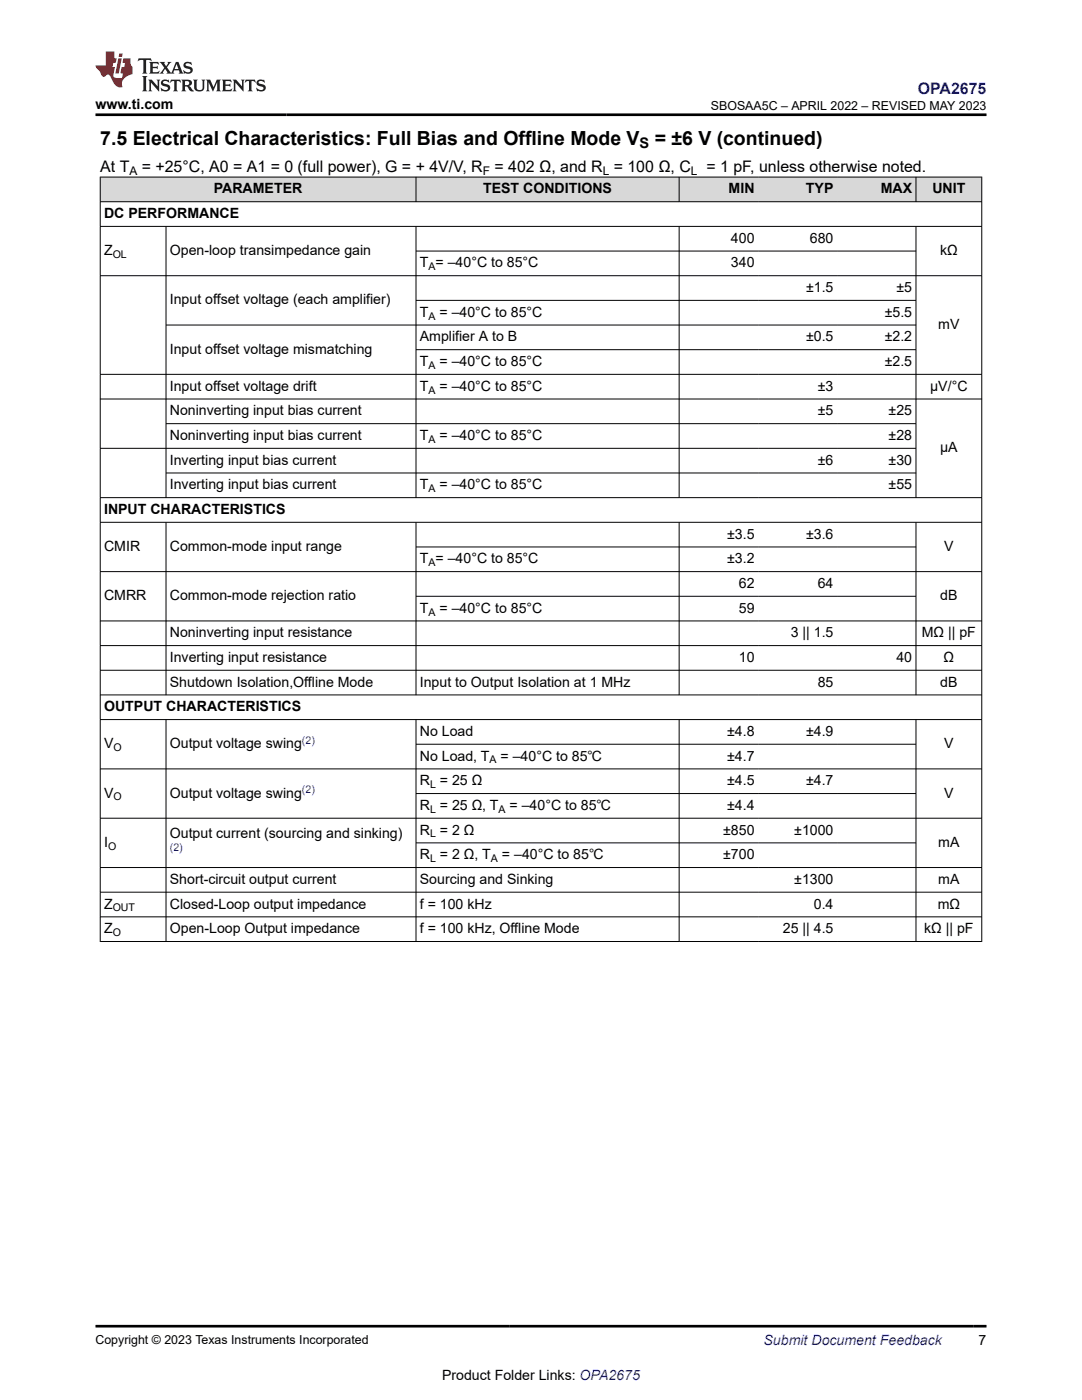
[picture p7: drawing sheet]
<svg xmlns="http://www.w3.org/2000/svg" width="216mm" height="279mm" viewBox="0 0 216 279" stroke-linecap="round" stroke-linejoin="round" font-family="sans-serif">
<defs><g id="words">
<g font-size="3.9">
<text x="20" y="28.8">7.5 Electrical Characteristics: Full Bias and Offline Mode V</text>
<text x="130.6" y="28.8">= ±6 V (continued)</text>
</g>
<text font-size="3.2" fill="#00f" x="183.1" y="18.7">OPA2675</text>
<g font-size="3.2">
<text x="20" y="34.3">At T</text>
<text x="28.3" y="34.3">= +25°C, A0 = A1 = 0 (full power), G = + 4V/V, R</text>
<text x="98.7" y="34.3">= 402 Ω, and R = 100 Ω, C</text>
<text x="141" y="34.3">= 1 pF, unless otherwise noted.</text>
</g>
<text font-size="2.9" x="127.6" y="29.6">S</text>
<g font-size="2.8">
<text x="19" y="21.8">www.ti.com</text>
<text x="42.7" y="38.6">PARAMETER</text>
<text x="96.4" y="38.6">TEST CONDITIONS</text>
<text x="145.4" y="38.6">MIN</text>
<text x="160.8" y="38.6">TYP</text>
<text x="175.7" y="38.6">MAX</text>
<text x="186" y="38.6">UNIT</text>
<text x="20.8" y="43.5">DC PERFORMANCE</text>
<text x="20.8" y="50.9">Z</text>
<text x="33.9" y="50.9">Open-loop transimpedance gain</text>
<text x="83.8" y="53.4">T = –40°C to 85°C</text>
<text x="145.9" y="48.5">400</text>
<text x="145.9" y="53.4">340</text>
<text x="161.6" y="48.5">680</text>
<text x="187.6" y="50.9">kΩ</text>
<text x="160.8" y="58.3">±1.5</text>
<text x="178.9" y="58.3">±5</text>
<text x="33.9" y="60.8">Input offset voltage (each amplifier)</text>
<text x="83.8" y="63.2">T</text>
<text x="87.7" y="63.2">= –40°C to 85°C</text>
<text x="176.5" y="63.2">±5.5</text>
<text x="187.2" y="65.7">mV</text>
<text x="33.9" y="70.6">Input offset voltage mismatching</text>
<text x="83.8" y="68.1">Amplifier A to B</text>
<text x="160.8" y="68.1">±0.5</text>
<text x="176.5" y="68.1">±2.2</text>
<text x="33.9" y="78">Input offset voltage drift</text>
<text x="83.8" y="73.1">T</text>
<text x="83.8" y="78">T</text>
<text x="87.7" y="73.1">= –40°C to 85°C</text>
<text x="87.7" y="78">= –40°C to 85°C</text>
<text x="163.2" y="78">±3</text>
<text x="176.5" y="73.1">±2.5</text>
<text x="185.6" y="78">µV/°C</text>
<text x="33.9" y="82.9">Noninverting input bias current</text>
<text x="163.2" y="82.9">±5</text>
<text x="177.3" y="82.9">±25</text>
<text x="33.9" y="87.8">Noninverting input bias current</text>
<text x="83.8" y="87.8">T</text>
<text x="87.7" y="87.8">= –40°C to 85°C</text>
<text x="177.3" y="87.8">±28</text>
<text x="33.9" y="92.7">Inverting input bias current</text>
<text x="163.2" y="92.7">±6</text>
<text x="177.3" y="92.7">±30</text>
<text x="187.6" y="90.3">µA</text>
<text x="33.9" y="97.7">Inverting input bias current</text>
<text x="83.8" y="97.7">T</text>
<text x="87.7" y="97.7">= –40°C to 85°C</text>
<text x="177.3" y="97.7">±55</text>
<text x="20.8" y="102.6">INPUT CHARACTERISTICS</text>
<text x="145.1" y="107.5">±3.5</text>
<text x="160.8" y="107.5">±3.6</text>
<text x="20.8" y="110">CMIR</text>
<text x="33.9" y="110">Common-mode input range</text>
<text x="83.8" y="112.4">T = –40°C to 85°C</text>
<text x="145.1" y="112.4">±3.2</text>
<text x="188.4" y="110">V</text>
<text x="20.8" y="119.8">CMRR</text>
<text x="33.9" y="119.8">Common-mode rejection ratio</text>
<text x="147.4" y="117.4">62</text>
<text x="163.2" y="117.4">64</text>
<text x="187.6" y="119.8">dB</text>
<text x="83.8" y="122.3">T</text>
<text x="87.7" y="122.3">= –40°C to 85°C</text>
<text x="147.4" y="122.3">59</text>
<text x="33.9" y="127.2">Noninverting input resistance</text>
<text x="157.8" y="127.2">3 || 1.5</text>
<text x="183.9" y="127.2">MΩ || pF</text>
<text x="33.9" y="132.1">Inverting input resistance</text>
<text x="33.9" y="137">Shutdown Isolation,Offline Mode</text>
<text x="83.8" y="137">Input to Output Isolation at 1 MHz</text>
<text x="147.4" y="132.1">10</text>
<text x="163.2" y="137">85</text>
<text x="178.9" y="132.1">40</text>
<text x="187.6" y="137">dB</text>
<text x="188.3" y="132.1">Ω</text>
<text x="20.8" y="142">OUTPUT CHARACTERISTICS</text>
<text x="20.8" y="149.3">V</text>
<text x="33.9" y="149.3">Output voltage swing</text>
<text x="83.8" y="146.9">No Load</text>
<text x="145.1" y="146.9">±4.8</text>
<text x="160.8" y="146.9">±4.9</text>
<text x="188.4" y="149.3">V</text>
<text x="83.8" y="151.8">No Load, T</text>
<text x="99.9" y="151.8">= –40°C to 85℃</text>
<text x="145.1" y="151.8">±4.7</text>
<text x="20.8" y="159.2">V</text>
<text x="33.9" y="159.2">Output voltage swing</text>
<text x="83.8" y="156.7">R = 25 Ω</text>
<text x="83.8" y="161.6">R = 25 Ω, T</text>
<text x="101.7" y="161.6">= –40°C to 85℃</text>
<text x="145.1" y="156.7">±4.5</text>
<text x="145.1" y="161.6">±4.4</text>
<text x="160.8" y="156.7">±4.7</text>
<text x="188.4" y="159.2">V</text>
<text x="33.9" y="167.3">Output current (sourcing and sinking)</text>
<text x="83.8" y="166.6">R = 2 Ω</text>
<text x="144.3" y="166.6">±850</text>
<text x="158.5" y="166.6">±1000</text>
<text x="20.8" y="169">I</text>
<text x="83.8" y="171.5">R = 2 Ω, T</text>
<text x="100.2" y="171.5">= –40°C to 85℃</text>
<text x="144.3" y="171.5">±700</text>
<text x="187.2" y="169">mA</text>
<text x="33.9" y="176.4">Short-circuit output current</text>
<text x="83.8" y="176.4">Sourcing and Sinking</text>
<text x="158.5" y="176.4">±1300</text>
<text x="187.2" y="176.4">mA</text>
<text x="20.8" y="181.3">Z</text>
<text x="33.9" y="181.3">Closed-Loop output impedance</text>
<text x="83.8" y="181.3">f = 100 kHz</text>
<text x="162.4" y="181.3">0.4</text>
<text x="187.1" y="181.3">mΩ</text>
<text x="20.8" y="186.3">Z</text>
<text x="33.9" y="186.3">Open-Loop Output impedance</text>
<text x="83.8" y="186.3">f = 100 kHz, Offline Mode</text>
<text x="156.2" y="186.3">25 || 4.5</text>
<text x="184.4" y="186.3">kΩ || pF</text>
<text x="195.3" y="268.5">7</text>
<text x="88.2" y="275.3">Product Folder Links: OPA2675</text>
</g>
<text font-size="2.8" fill="#00f" x="152.4" y="268.5">Submit Document Feedback</text>
<g font-size="2.5">
<text x="141.9" y="21.9">SBOSAA5C – APRIL 2022 – REVISED MAY 2023</text>
<text x="19" y="268.2">Copyright © 2023 Texas Instruments Incorporated</text>
</g>
<g font-size="2.4">
<text x="25.8" y="34.9">A</text>
<text x="96.3" y="34.9">F</text>
<text x="120.3" y="34.9">L</text>
<text x="137.9" y="34.9">L</text>
</g>
<g font-size="2.1">
<text x="22.5" y="51.5">OL</text>
<text x="85.5" y="53.9">A</text>
<text x="85.5" y="63.8">A</text>
<text x="85.5" y="73.6">A</text>
<text x="85.5" y="78.5">A</text>
<text x="85.5" y="88.4">A</text>
<text x="85.5" y="98.2">A</text>
<text x="85.5" y="113">A</text>
<text x="85.5" y="122.8">A</text>
<text x="22.6" y="149.9">O</text>
<text x="97.7" y="152.4">A</text>
<text x="22.6" y="159.7">O</text>
<text x="85.8" y="157.3">L</text>
<text x="85.8" y="162.2">L</text>
<text x="85.8" y="167.1">L</text>
<text x="99.5" y="162.2">A</text>
<text x="21.6" y="169.6">O</text>
<text x="85.8" y="172.1">L</text>
<text x="98" y="172.1">A</text>
<text x="22.5" y="181.9">OUT</text>
<text x="22.5" y="186.8">O</text>
</g>
<g font-size="2.1" fill="#00f">
<text x="60.3" y="148.4">(2)</text>
<text x="60.3" y="158.2">(2)</text>
<text x="33.9" y="169.8">(2)</text>
</g>
</g></defs>
<g fill="#d8d8d8">
<path d="M20 35.3h175.9v5h-175.9z" fill-rule="evenodd"/>
<path d="M20.1 35.4h62.8v4.8h-62.8z" fill-rule="evenodd"/>
<path d="M83.1 35.4h52.4v4.8h-52.4z" fill-rule="evenodd"/>
<path d="M135.6 35.4h15.7v4.8h-15.7z" fill-rule="evenodd"/>
<path d="M151.3 35.4h15.7v4.8h-15.7z" fill-rule="evenodd"/>
<path d="M167 35.4h15.7v4.8h-15.7z" fill-rule="evenodd"/>
<path d="M182.8 35.4h13v4.8h-13z" fill-rule="evenodd"/>
</g>
<g fill="none" stroke="#000" stroke-width=".2">
<path d="M19.9 35.3h176.1M20 35.3v152.7M83 35.3v5M135.5 35.3v5M182.8 35.3v5M195.9 35.3v152.7M19.9 40.3h176.1M19.9 45.2h176.1M19.9 55h176.1M33.1 45.2v54.2M83 45.2v54.2M83 50.1h99.8"/>
<path d="M83 59.9h99.8M135.5 45.2v54.2M182.8 45.2v54.2M19.9 74.7h176.1M19.9 79.6h176.1M33.1 64.9h149.7M83 69.8h99.8M19.9 89.5h162.9M33.1 84.6h149.7M33.1 94.4h149.7M196 99.3h-176.1M19.9 104.2h176.1"/>
<path d="M19.9 114.1h176.1M33.1 104.2v34.5M83 104.2v34.5M83 109.2h99.8M83 119h99.8M135.5 104.2v34.5M182.8 104.2v34.5M19.9 123.9h176.1M19.9 128.8h176.1M19.9 133.8h176.1M19.9 138.7h176.1M19.9 143.6h176.1"/>
<path d="M19.9 153.4h176.1M33.1 143.6v44.4M83 143.6v44.4M83 148.5h99.8M83 158.4h99.8M135.5 143.6v44.4M182.8 143.6v44.4M19.9 163.3h176.1M19.9 173.1h176.1M19.9 178.1h176.1M83 168.2h99.8M19.9 183h176.1"/>
<path d="M19.9 187.9h176.1"/>
</g>
<path d="M27.7 11.6l-.2 .6 .5-.2h.6v.1v2.2l-.2 .4h1l-.2-.4v-2.2v-.1h.5l.5 .2-.1-.6zM29.8 12.4l.2 .3v1.6l-.2 .4h1.9l.1-.6a1.08 1.08 0 0 1-1.3 .2v-.7h.6l.4 .2v-.7l-.4 .2h-.6v-.5l.2-.2a1 1 0 0 1 1 .3l-.1-.5zM31.8 12.4l1 1.1-1 1.2h.9l-.2-.2 .4-.8 .5 .8-.2 .2h1.6l-.2-.2 .1-.5h1l.1 .5-.1 .2h.9l-.2-.4-.8-1.9h-.5l-1 2.1-.8-1.1 .9-1h-.8l.2 .2-.5 .6-.3-.6 .1-.2zM35.2 12.8l.4 1h-.8zM36.8 12.5a.65 .65 0 0 0-.2 .7 .65 .65 0 0 0 .6 .5l.7 .1 .1 .3a.79 .79 0 0 1-.7 .4 .79 .79 0 0 1-.7-.5l.1 .7 .2-.1a.93 .93 0 0 0 1.1 0 .93 .93 0 0 0 .4-.9 1.46 1.46 0 0 0-1.2-.6l-.1-.3a1.09 1.09 0 0 1 1.2 .2l-.2-.6-.1 .1-.6-.2zM28.4 15.2l.2 .4v2.2l-.2 .4h1l-.2-.4v-2.2l.2-.4zM29.6 15.9l.2 .4v1.5l-.2 .4h.8l-.3-.4v-1.3l1.7 1.8v-2l.2-.4h-.8l.2 .2 .1 1.1-1.2-1.3zM32.3 16a.65 .65 0 0 0-.2 .8 .65 .65 0 0 0 .7 .4l.6 .2 .1 .2a.79 .79 0 0 1-.7 .4 .79 .79 0 0 1-.7-.5l.1 .7 .2-.1a.93 .93 0 0 0 1.1 .1 .93 .93 0 0 0 .4-1 1.46 1.46 0 0 0-1.2-.5l-.1-.4a1.09 1.09 0 0 1 1.2 .2l-.2-.6-.1 .1-.6-.1zM34.1 15.9l-.1 .6a.63 .63 0 0 1 .7-.3l.1 1.6-.3 .4h1l-.2-.4v-1.6a.66 .66 0 0 1 .8 .3l-.1-.6zM36.2 15.9l.2 .4v1.5l-.2 .4h.9l-.2-.2v-.7h.5l.1 .2a.79 .79 0 0 0 1.2 .6l-1-.9a.61 .61 0 0 0 .6-.6 .61 .61 0 0 0-.5-.7zM36.9 16.2h.2a.47 .47 0 0 1 .5 .1 .47 .47 0 0 1 .1 .5l-.2 .1-.6 .1zM38.5 15.9l.2 .2a2.27 2.27 0 0 0 .4 2 1.04 1.04 0 0 0 1.7-.7v-1.3l.2-.2h-.8l.2 .4v1.1a.6 .6 0 0 1-.6 .6 .6 .6 0 0 1-.6-.6v-1.1l.3-.4zM41.1 15.9l.2 .4v1.5l-.2 .4h.7l-.2-.4v-1.4l.9 1.9 .8-1.9v1.4l-.2 .4h1l-.3-.4v-1.5l.3-.4h-.8l-.7 1.5-.7-1.5zM44.3 15.9l.2 .4v1.5l-.2 .4h1.9l.1-.6a1.09 1.09 0 0 1-1.3 .2v-.7h.6l.4 .2v-.6l-.4 .2h-.6v-.6l.2-.1a1.01 1.01 0 0 1 1 .3l-.1-.6zM46.4 15.9l.3 .4v1.5l-.3 .4h.8l-.2-.4v-1.3l1.6 1.8v-2l.2-.4h-.7l.2 .2v1.1l-1.2-1.3zM49 15.9l-.1 .6a.63 .63 0 0 1 .8-.3v1.6l-.3 .4h1l-.2-.4v-1.6a.66 .66 0 0 1 .8 .3l-.1-.6zM51.4 16a.65 .65 0 0 0-.2 .8 .65 .65 0 0 0 .6 .4l.6 .2 .2 .2a.79 .79 0 0 1-.8 .4 .79 .79 0 0 1-.6-.5l.1 .7 .2-.1a.93 .93 0 0 0 1 .1 .93 .93 0 0 0 .5-1 1.46 1.46 0 0 0-1.3-.5l-.1-.4a1.09 1.09 0 0 1 1.3 .2l-.2-.6-.2 .1-.5-.1z" fill="#231f20"/>
<path d="M21.1 10.3v2.7h-2.1l.1 .4 .9 1a.95 .95 0 0 0 .9 .9 .59 .59 0 0 1 .6-.4 .59 .59 0 0 1 .5 .3l.4 .8a1.59 1.59 0 0 0 2.1 1.4 1.61 1.61 0 0 1 1-2.3l1-.3-.1-1.5a1.59 1.59 0 0 1-.4-1.7h-1.4l-.2 .9h.5l-.1 .9h-.5l-.2 .9v.3l.4 .1-.2 .9h-.6a.73 .73 0 0 1-1.1-.7l.3-1.5h-.5l.2-.9h.5l.2-.9h-.5v-1.3zM23.6 11.6l-.6 3.1h.7l.6-3.1zM23.8 10.7l-.1 .6h.7l.1-.6z" fill="#ed1c24"/>
<path d="M19 22.9h177.8M19 264.7h177.8" fill="none" stroke="#000" stroke-width=".53"/>
<use href="#words"/>
</svg>
